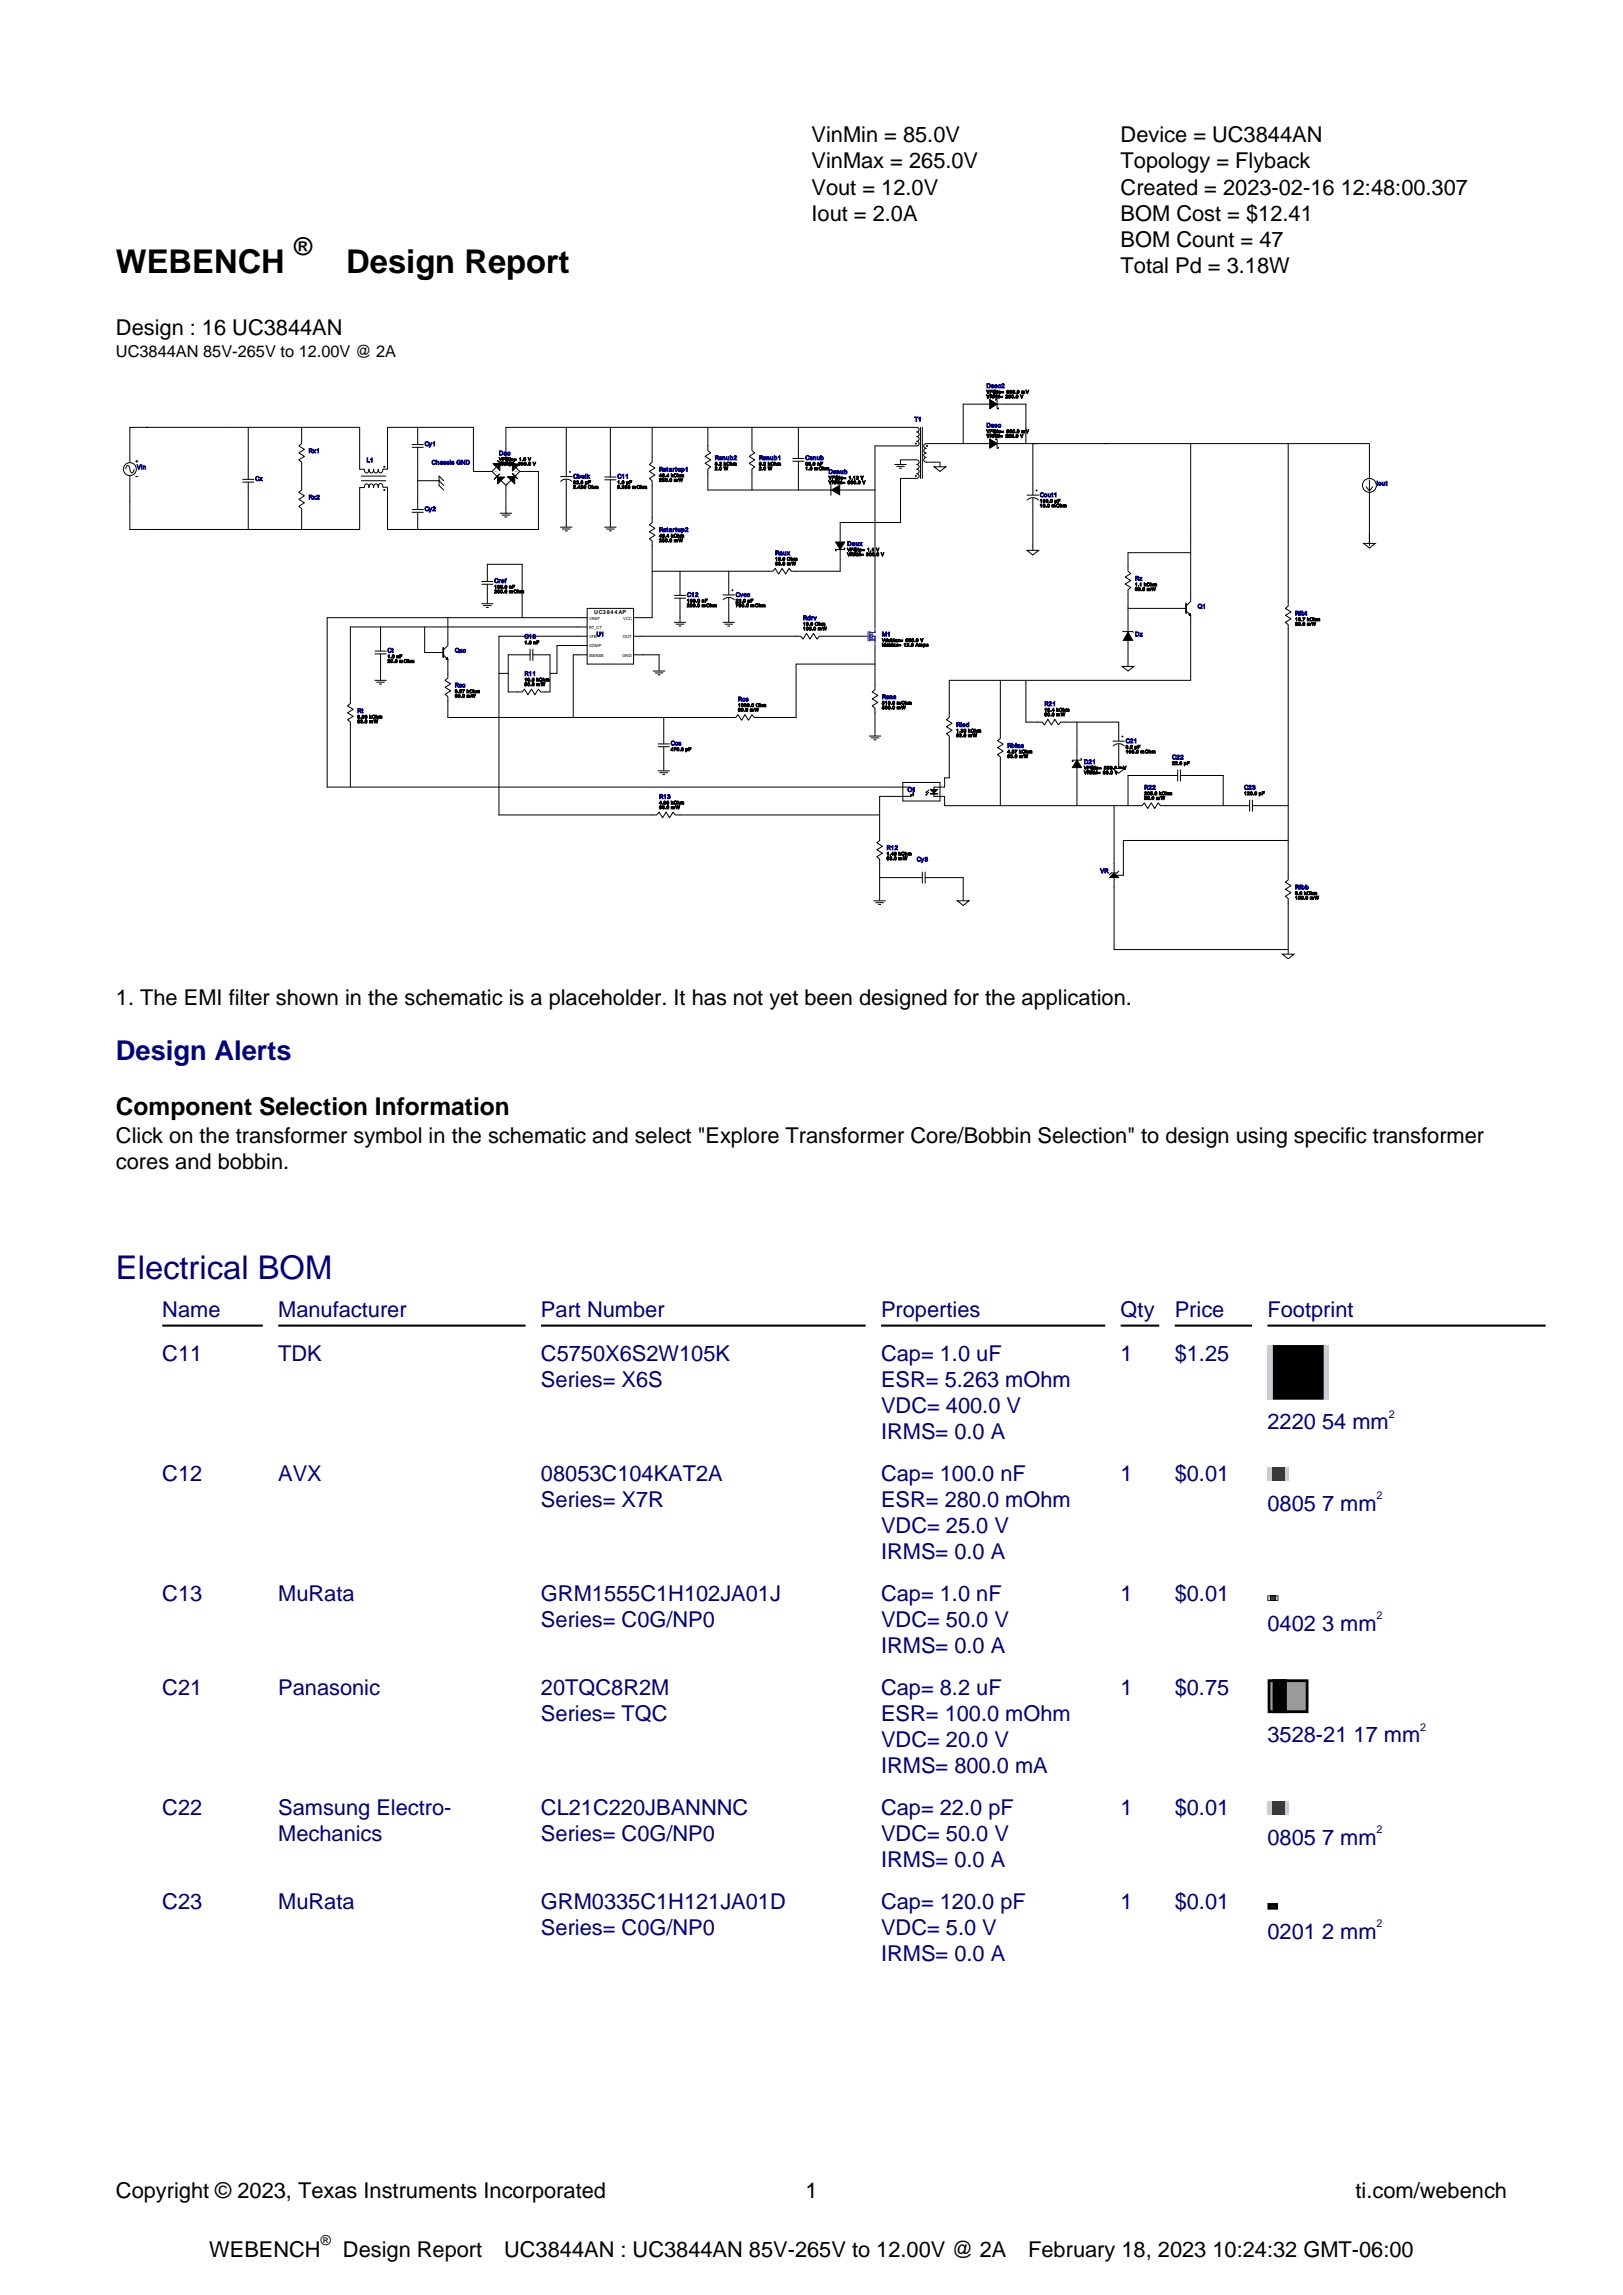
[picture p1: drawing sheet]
<svg xmlns="http://www.w3.org/2000/svg" width="210mm" height="297mm" viewBox="0 0 210 297" stroke-linecap="round" stroke-linejoin="round" font-family="sans-serif">
<defs><g id="words">
<g font-size="4.2">
<text x="15" y="35.3">WEBENCH</text>
<text x="44.8" y="35.3">Design Report</text>
</g>
<text font-size="4.2" fill="#000080" x="15" y="165.6">Electrical BOM</text>
<text font-size="3.5" fill="#008" x="15" y="137.2">Design Alerts</text>
<g font-size="3.2">
<text x="38" y="33">®</text>
<text x="15" y="144.3">Component Selection Information</text>
</g>
<g font-size="2.8">
<text x="105" y="18.4">VinMin = 85.0V</text>
<text x="105" y="21.8">VinMax = 265.0V</text>
<text x="145" y="18.4">Device = UC3844AN</text>
<text x="145" y="21.8">Topology = Flyback</text>
<text x="105" y="25.2">Vout = 12.0V</text>
<text x="105" y="28.6">Iout = 2.0A</text>
<text x="145" y="25.2">Created = 2023-02-16 12:48:00.307</text>
<text x="145" y="28.6">BOM Cost = $12.41</text>
<text x="145" y="32">BOM Count = 47</text>
<text x="145" y="35.3">Total Pd = 3.18W</text>
<text x="15" y="43.4">Design : 16 UC3844AN</text>
<text x="15" y="130.1">1. The EMI filter shown in the schematic is a placeholder. It has not yet been designed for the application.</text>
<text x="15" y="147.9">Click on the transformer symbol in the schematic and select &quot;Explore Transformer Core/Bobbin Selection&quot; to design using specific transformer</text>
<text x="15" y="151.2">cores and bobbin.</text>
<text x="15" y="284.4">Copyright © 2023, Texas Instruments Incorporated</text>
<text x="104.2" y="284.4">1</text>
<text x="175.4" y="284.4">ti.com/webench</text>
<text x="27.1" y="292">WEBENCH</text>
<text x="44.4" y="292">Design Report</text>
<text x="65.2" y="292">UC3844AN : UC3844AN 85V-265V to 12.00V @ 2A</text>
<text x="133" y="292">February 18, 2023 10:24:32 GMT-06:00</text>
</g>
<g font-size="2.8" fill="#000080">
<text x="21" y="170.4">Name</text>
<text x="36" y="170.4">Manufacturer</text>
<text x="70" y="170.4">Part Number</text>
<text x="114" y="170.4">Properties</text>
<text x="145" y="170.4">Qty</text>
<text x="152" y="170.4">Price</text>
<text x="164" y="170.4">Footprint</text>
<text x="21" y="176.1">C11</text>
<text x="36" y="176.1">TDK</text>
<text x="70" y="176.1">C5750X6S2W105K</text>
<text x="70" y="179.5">Series= X6S</text>
<text x="114" y="176.1">Cap= 1.0 uF</text>
<text x="114" y="179.5">ESR= 5.263 mOhm</text>
<text x="145" y="176.1">1</text>
<text x="152" y="176.1">$1.25</text>
<text x="114" y="182.9">VDC= 400.0 V</text>
<text x="164" y="185">2220 54 mm</text>
<text x="21" y="191.6">C12</text>
<text x="36" y="191.6">AVX</text>
<text x="70" y="191.6">08053C104KAT2A</text>
<text x="114" y="186.3">IRMS= 0.0 A</text>
<text x="114" y="191.6">Cap= 100.0 nF</text>
<text x="145" y="191.6">1</text>
<text x="152" y="191.6">$0.01</text>
<text x="70" y="195">Series= X7R</text>
<text x="114" y="195">ESR= 280.0 mOhm</text>
<text x="164" y="195.5">0805 7 mm</text>
<text x="114" y="198.4">VDC= 25.0 V</text>
<text x="114" y="201.8">IRMS= 0.0 A</text>
<text x="21" y="207.2">C13</text>
<text x="36" y="207.2">MuRata</text>
<text x="70" y="207.2">GRM1555C1H102JA01J</text>
<text x="114" y="207.2">Cap= 1.0 nF</text>
<text x="145" y="207.2">1</text>
<text x="152" y="207.2">$0.01</text>
<text x="70" y="210.6">Series= C0G/NP0</text>
<text x="114" y="210.6">VDC= 50.0 V</text>
<text x="114" y="214">IRMS= 0.0 A</text>
<text x="164" y="211">0402 3 mm</text>
<text x="21" y="219.3">C21</text>
<text x="36" y="219.3">Panasonic</text>
<text x="70" y="219.3">20TQC8R2M</text>
<text x="114" y="219.3">Cap= 8.2 uF</text>
<text x="145" y="219.3">1</text>
<text x="152" y="219.3">$0.75</text>
<text x="70" y="222.7">Series= TQC</text>
<text x="114" y="222.7">ESR= 100.0 mOhm</text>
<text x="114" y="226.1">VDC= 20.0 V</text>
<text x="164" y="225.5">3528-21 17 mm</text>
<text x="114" y="229.5">IRMS= 800.0 mA</text>
<text x="21" y="234.9">C22</text>
<text x="36" y="234.9">Samsung Electro-</text>
<text x="36" y="238.3">Mechanics</text>
<text x="70" y="234.9">CL21C220JBANNNC</text>
<text x="70" y="238.3">Series= C0G/NP0</text>
<text x="114" y="234.9">Cap= 22.0 pF</text>
<text x="114" y="238.3">VDC= 50.0 V</text>
<text x="145" y="234.9">1</text>
<text x="152" y="234.9">$0.01</text>
<text x="164" y="238.7">0805 7 mm</text>
<text x="114" y="241.7">IRMS= 0.0 A</text>
<text x="21" y="247.1">C23</text>
<text x="36" y="247.1">MuRata</text>
<text x="70" y="247.1">GRM0335C1H121JA01D</text>
<text x="70" y="250.4">Series= C0G/NP0</text>
<text x="114" y="247.1">Cap= 120.0 pF</text>
<text x="114" y="250.4">VDC= 5.0 V</text>
<text x="145" y="247.1">1</text>
<text x="152" y="247.1">$0.01</text>
<text x="164" y="250.9">0201 2 mm</text>
<text x="114" y="253.8">IRMS= 0.0 A</text>
</g>
<text font-size="2.1" x="15" y="46.2">UC3844AN 85V-265V to 12.00V @ 2A</text>
<text font-size="1.8" x="41.5" y="290.6">®</text>
<g font-size="1.4" fill="#000080">
<text x="179.7" y="183.5">2</text>
<text x="178.1" y="194">2</text>
<text x="178.1" y="209.6">2</text>
<text x="183.8" y="224">2</text>
<text x="178.1" y="237.3">2</text>
<text x="178.1" y="249.4">2</text>
</g>
<g font-size=".8" fill="#000080">
<text x="127.6" y="50.2">Dsec2</text>
<text x="39.9" y="58.6">Rx1</text>
<text x="47.4" y="59.8">L1</text>
<text x="54.9" y="57.7">Cy1</text>
<text x="64.6" y="58.9">Dac</text>
<text x="92.5" y="59.5">Rsnub2</text>
<text x="98.2" y="59.5">Rsnub1</text>
<text x="104.2" y="59.5">Csnub</text>
<text x="118.3" y="54.5">T1</text>
<text x="127.6" y="55.3">Dsec</text>
<text x="17.7" y="60.7">Vin</text>
<text x="33" y="62.2">Cx</text>
<text x="39.9" y="64.6">Rx2</text>
<text x="55.8" y="60.1">Chassis GND</text>
<text x="74.2" y="61.9">Cbulk</text>
<text x="79.9" y="61.9">C11</text>
<text x="85.3" y="61">Rstartup1</text>
<text x="107.2" y="61.3">Dsnub</text>
<text x="134.5" y="64.3">Cout1</text>
<text x="178.1" y="62.8">Iout</text>
<text x="54.9" y="66.1">Cy2</text>
<text x="85.3" y="68.8">Rstartup2</text>
<text x="100.3" y="71.8">Raux</text>
<text x="109.6" y="70.6">Daux</text>
<text x="64" y="75.4">Cref</text>
<text x="88.9" y="77.2">C12</text>
<text x="95.2" y="77.2">Cvcc</text>
<text x="146.9" y="75.1">Rz</text>
<text x="67.9" y="82.6">C13</text>
<text x="77.2" y="82.3">U1</text>
<text x="103.9" y="80.2">Rdrv</text>
<text x="114.1" y="82.3">M1</text>
<text x="146.9" y="82.3">Dz</text>
<text x="155" y="78.7">Q1</text>
<text x="167.6" y="79.6">Rfbt</text>
<text x="50.1" y="84.4">Ct</text>
<text x="58.9" y="84.4">Qsc</text>
<text x="58.9" y="88.9">Rsc</text>
<text x="67.9" y="87.4">R11</text>
<text x="46.2" y="92.2">Rt</text>
<text x="95.5" y="90.7">Rcs</text>
<text x="114.1" y="90.4">Rsns</text>
<text x="123.7" y="94.1">Rled</text>
<text x="135.1" y="91.3">R21</text>
<text x="86.8" y="96.5">Ccs</text>
<text x="130.3" y="96.8">Rbias</text>
<text x="140.2" y="98.9">D21</text>
<text x="145.7" y="96.2">C21</text>
<text x="151.7" y="98.3">C22</text>
<text x="85.3" y="103.4">R13</text>
<text x="117.4" y="102.5">O1</text>
<text x="148.1" y="102.2">R22</text>
<text x="161" y="102.2">C23</text>
<text x="114.7" y="110">R12</text>
<text x="118.6" y="111.5">Cy3</text>
<text x="142.3" y="113">VR</text>
<text x="167.6" y="115.1">Rfbb</text>
</g>
<text font-size=".7" x="76.9" y="79.5">UC3844AP</text>
<g font-size=".6">
<text x="127.6" y="50.9">VF@Io= 860.0 mV</text>
<text x="127.6" y="51.5">VRRM= 250.0 V</text>
<text x="64.6" y="59.6">VF@Io= 1.0 V</text>
<text x="65.7" y="59.9" transform="rotate(-90 65.7 59.9)">+</text>
<text x="127.6" y="56">VF@Io= 860.0 mV</text>
<text x="127.6" y="56.6">VRRM= 250.0 V</text>
<text x="64.3" y="60.8" transform="rotate(-180 64.3 60.8)">~</text>
<text x="64.6" y="60.2">VRRM= 600.0 V</text>
<text x="65.7" y="62.6" transform="rotate(-90 65.7 62.6)">-</text>
<text x="67" y="60.8" transform="rotate(-180 67 60.8)">~</text>
<text x="74.2" y="62.6">82.0 µF</text>
<text x="74.2" y="63.2">2.426 Ohm</text>
<text x="79.9" y="62.6">1.0 µF</text>
<text x="79.9" y="63.2">5.263 mOhm</text>
<text x="85.3" y="61.7">46.4 kOhm</text>
<text x="85.3" y="62.3">250.0 mW</text>
<text x="92.5" y="60.2">8.2 kOhm</text>
<text x="92.5" y="60.8">2.0 W</text>
<text x="98.2" y="60.2">8.2 kOhm</text>
<text x="98.2" y="60.8">2.0 W</text>
<text x="104.2" y="60.2">68.0 nF</text>
<text x="104.2" y="60.8">1.0 mOhm</text>
<text x="107.2" y="62">VF@Io= 1.12 V</text>
<text x="107.2" y="62.6">VRRM= 600.0 V</text>
<text x="134.5" y="65">180.0 µF</text>
<text x="134.5" y="65.6">16.0 mOhm</text>
<text x="85.3" y="69.5">46.4 kOhm</text>
<text x="85.3" y="70.1">250.0 mW</text>
<text x="109.6" y="71.3">VF@Io= 1.1 V</text>
<text x="109.6" y="71.9">VRRM= 300.0 V</text>
<text x="64" y="76.1">100.0 nF</text>
<text x="64" y="76.8">280.0 mOhm</text>
<text x="88.9" y="78">100.0 nF</text>
<text x="95.2" y="78">22.0 µF</text>
<text x="100.3" y="72.5">10.0 Ohm</text>
<text x="100.3" y="73.1">63.0 mW</text>
<text x="146.9" y="75.8">1.1 kOhm</text>
<text x="146.9" y="76.5">63.0 mW</text>
<text x="67.9" y="83.4">1.0 nF</text>
<text x="88.9" y="78.6">280.0 mOhm</text>
<text x="95.2" y="78.6">760.0 mOhm</text>
<text x="103.9" y="81">10.0 Ohm</text>
<text x="103.9" y="81.6">100.0 mW</text>
<text x="114.1" y="83.1">VdsMax= 650.0 V</text>
<text x="114.1" y="83.7">IdsMax= 12.0 Amps</text>
<text x="167.6" y="80.4">13.7 kOhm</text>
<text x="167.6" y="81">63.0 mW</text>
<text x="50.1" y="85.2">1.0 nF</text>
<text x="50.1" y="85.8">25.0 mOhm</text>
<text x="58.9" y="89.7">3.57 kOhm</text>
<text x="67.9" y="88.2">10.0 kOhm</text>
<text x="67.9" y="88.8">50.0 mW</text>
<text x="46.2" y="93">8.66 kOhm</text>
<text x="46.2" y="93.6">63.0 mW</text>
<text x="58.9" y="90.3">63.0 mW</text>
<text x="95.5" y="91.5">1000.0 Ohm</text>
<text x="95.5" y="92.1">63.0 mW</text>
<text x="114.1" y="91.2">510.0 mOhm</text>
<text x="114.1" y="91.8">500.0 mW</text>
<text x="123.7" y="94.8">1.33 kOhm</text>
<text x="123.7" y="95.4">63.0 mW</text>
<text x="135.1" y="92.1">15.4 kOhm</text>
<text x="135.1" y="92.7">50.0 mW</text>
<text x="86.8" y="97.2">470.0 pF</text>
<text x="130.3" y="97.5">4.87 kOhm</text>
<text x="130.3" y="98.1">63.0 mW</text>
<text x="140.2" y="99.6">VF@Io= 550.0 mV</text>
<text x="140.2" y="100.2">VRRM= 30.0 V</text>
<text x="145.7" y="96.9">8.2 µF</text>
<text x="145.7" y="97.5">100.0 mOhm</text>
<text x="151.7" y="99">22.0 pF</text>
<text x="85.3" y="104.1">4.99 kOhm</text>
<text x="85.3" y="104.7">63.0 mW</text>
<text x="148.1" y="102.9">205.0 kOhm</text>
<text x="148.1" y="103.5">50.0 mW</text>
<text x="161" y="102.9">120.0 pF</text>
<text x="114.7" y="110.7">1.43 kOhm</text>
<text x="114.7" y="111.3">63.0 mW</text>
<text x="167.6" y="115.8">3.6 kOhm</text>
<text x="167.6" y="116.4">100.0 mW</text>
</g>
<g font-size=".5">
<text x="76.2" y="83.8">COMP</text>
<text x="76.2" y="82.6">VFB</text>
<text x="76.2" y="81.4">RT_CT</text>
<text x="76.2" y="80.2">VREF</text>
<text x="80.6" y="82.6">OUT</text>
<text x="80.6" y="80.2">VCC</text>
<text x="76.2" y="85">ISENSE</text>
<text x="80.5" y="85">GND</text>
</g>
</g></defs>
<g fill="none" stroke="#000" stroke-width=".13">
<path d="M53.3 57.5h1.5M53.3 57.9h1.5M54 55.9v1.6M54 57.9v1.6M63.8 60h.9v.9zM64.4 59.6l.6 .7zM65.5 58v1.2M65.5 59.2l.7 .8M65.5 59.2l-.8 .7M102.6 59.7h1.4M102.6 59.3h1.4M103.3 57.7v1.6"/>
<path d="M103.3 59.7v1.6M126.7 57.4h3.6M126.7 52.3h3.6M128.1 56.8l.9 .6-.9 .6zM128.1 51.7l.9 .6-.9 .6zM128.8 56.9v-.1h.2v1.2h.2v-.1M128.8 51.8v-.1h.2v1.2h.2v-.1M31.4 62h1.4M31.4 62.4h1.4M32.1 60.4v1.6M32.1 62.4v1.6M53.3 66.3h1.5"/>
<path d="M53.3 65.9h1.5M54 64.3v1.6M54 66.3v1.6M56.2 62.2h.6l.6 .6M57.4 62.2l-.6-.6v1.2l.6 .6M62.3 75.2h1.5M62.3 75.6h1.5M62.5 61h1.2M63.1 73.6v1.6M63.1 75.6v1.6M63.7 61l.7 .8M64 62l.6-.6z"/>
<path d="M64.4 61.7h.9l-.9 .9zM64.4 60.2l-.7 .8M64.6 62l.9 .8M64.7 66.4h1.5M64.9 66.7h1.1M65.3 66.9h.3M65.5 62.8v1.2M65.5 65.8v.6M65.6 61.7h1v.9zM65.9 60.3l.7-.6zM66.2 62l-.7 .8M66.3 60.1h.9l-.9 .9z"/>
<path d="M66.3 61.3l.7 .7zM66.5 60.3l.8 .7M67.3 61h1.2M67.3 61l-.8 .7M72.5 61.7h1.5M72.5 68.2h1.5M72.5 62.3a1.02 1.02 0 0 1 1.5 0M72.7 68.5h1.1M73.1 68.7h.3M73.3 60.1v1.6M73.3 62v1.7M73.3 67.6v.6"/>
<path d="M73.6 61.1h.3M73.7 61v.2M78.3 61.7h1.4M78.3 62.1h1.4M79 60.1v1.6M79 62.1v1.6M87.3 77.1h1.4M87.3 77.4h1.4M88 75.4v1.7M88 77.4v1.6M93.5 77h1.6M93.6 77.6a1.02 1.02 0 0 1 1.4 0"/>
<path d="M94.3 75.4v1.6M94.3 77.4v1.6M94.3 79.9v.6M94.7 76.4h.2M94.8 76.3v.2M106.3 63.4h3.6M107.5 62.7v1.4M108.1 70.1h1.2l-.6 1zM108.7 68.8v3.6M109.2 70.9h.1v.2h-1.2v.2h.1M132.9 64.1h1.5M132.9 64.7a1.02 1.02 0 0 1 1.5 0"/>
<path d="M133.6 62.5v1.6M133.6 64.4v1.7M134 63.5h.2M134.1 63.4v.2M48.5 84.3h1.5M48.5 84.6h1.5M49.2 82.6v1.7M49.2 84.6v1.6M67 84.7h1.6M68.6 84v1.5M68.9 84.7h1.7M68.9 84v1.5"/>
<path d="M84.5 86.8h1.6M84.7 87.1h1.1M85.1 87.3h.4M85.2 96.3h1.4M85.2 96.6h1.4M85.3 86.2v.6M85.9 94.7v1.6M85.9 96.6v1.7M93.5 80.5h1.6M93.8 80.8h1M94.1 81h.4M139.3 98.4l.6 .9h-1.2z"/>
<path d="M139.3 97.1v3.6M139.8 98.2h.1v.2h-1.2v.2h.2M144 95.9h1.5M144 96.5a1.02 1.02 0 0 1 1.5 0M144.8 94.4v1.5M144.8 96.3v1.7M145.1 95.3h.3M145.2 95.2v.2M152.4 99.6v1.5M152.7 99.6v1.5M117.7 113.6h1.6M119.3 112.9v1.4"/>
<path d="M119.7 113.6h1.6M119.7 112.9v1.4M150.8 100.4h1.6M152.7 100.4h1.7M160.1 104.3h1.6M161.7 103.5v1.5M162.1 104.3h1.6M162.1 103.5v1.5"/>
</g>
<path d="M128.1 56.8l.9 .6-.9 .6zM128.1 51.7l.9 .6-.9 .6zM64.4 61.7h.9l-.9 .9zM63.8 60h.9v.9zM66.3 60.1h.9l-.9 .9zM65.6 61.7h1v.9zM107.4 63.4l1.3-.7v1.4zM108.1 70.1h1.2l-.6 1zM139.3 98.4l.6 .9h-1.2z" fill="#000"/>
<path d="M120.9 60.4h1.5l-.8 .6z" fill="#fff"/>
<path d="M121.6 59.8v.6M120.9 60.4h1.5l-.8 .6z" fill="none" stroke="#000" stroke-width=".13"/>
<path d="M176.4 70.3h1.5l-.7 .6z" fill="#fff"/>
<path d="M176.4 70.3h1.5l-.7 .6zM177.2 69.7v.6M112.4 95.3h1.6M112.7 95.5h1.1M113 95.7h.4M113.2 94.7v.6" fill="none" stroke="#000" stroke-width=".13"/>
<path d="M144 99.5h1.5l-.7 .6z" fill="#fff"/>
<path d="M144 99.5h1.5l-.7 .6zM144.8 98.9v.6M113 116.6h1.6M113.3 116.8h1.1M113.6 117.1h.4M113.8 116v.6" fill="none" stroke="#000" stroke-width=".13"/>
<path d="M123.9 116.6h1.5l-.8 .6z" fill="#fff"/>
<g fill="none" stroke="#000" stroke-width=".13">
<path d="M116.5 59.5v.6M62.3 78.1h1.5M62.5 78.4h1.1M62.9 78.6h.3M63.1 77.5v.6M78.2 68.2h1.6M78.4 68.5h1.1M78.8 68.7h.4M79 67.6v.6M88 79.9v.6M115.7 60.1h1.6M116 60.4h1.1"/>
<path d="M116.3 60.6h.4M48.5 88h1.5M48.7 88.3h1.1M49.1 88.5h.3M49.2 87.4v.6M85.1 99.8h1.6M85.3 100h1.1M85.9 99.2v.6M87.2 80.5h1.6M87.4 80.8h1.1M87.8 81h.4M85.7 100.2h.4"/>
<path d="M123.9 116.6h1.5l-.8 .6zM124.6 116v.6"/>
</g>
<path d="M132.9 71.2h1.5l-.8 .6z" fill="#fff"/>
<path d="M132.9 71.2h1.5l-.8 .6zM133.6 70.6v.6" fill="none" stroke="#000" stroke-width=".13"/>
<path d="M165.9 123.5h1.5l-.7 .6z" fill="#fff"/>
<g fill="none" stroke="#000" stroke-width=".13">
<path d="M18.6 55.3h.6M39 56.8v.6l-.3 .3 .7 .5-.7 .4 .7 .5-.7 .4 .3 .3v.6M84.4 59.2v.6l-.4 .3 .7 .5-.7 .4 .7 .5-.7 .4 .4 .3v.6M91.6 57.7v.6l.4 .3-.8 .5 .8 .4-.8 .5 .8 .4-.4 .3v.6M97.3 57.7v.6l.4 .3-.8 .5 .8 .4-.8 .5 .8 .4-.4 .3v.6M117.4 55.3h1.2a.3 .3 0 0 1 .3 .3 .3 .3 0 0 1-.3 .3 .3 .3 0 0 1 .3 .3 .3 .3 0 0 1-.3 .3 .3 .3 0 0 1 .3 .3 .3 .3 0 0 1-.3 .3 .3 .3 0 0 1 .3 .3 .3 .3 0 0 1-.3 .3h-1.2M117.4 59.5h1.2a.3 .3 0 0 1 .3 .3 .3 .3 0 0 1-.3 .3 .3 .3 0 0 1 .3 .3 .3 .3 0 0 1-.3 .3 .3 .3 0 0 1 .3 .3 .3 .3 0 0 1-.3 .3 .3 .3 0 0 1 .3 .3 .3 .3 0 0 1-.3 .3h-1.2M119.1 55.3v6.6M119.3 55.3v6.6M121 57.4h-1.2a.3 .3 0 0 0-.3 .3 .3 .3 0 0 0 .3 .3 .3 .3 0 0 0-.3 .3 .3 .3 0 0 0 .3 .3 .3 .3 0 0 0-.3 .3 .3 .3 0 0 0 .3 .3 .3 .3 0 0 0-.3 .3 .3 .3 0 0 0 .3 .3h1.2M122.5 57.4h1.8M133.6 57.4h9.7"/>
<path d="M174.8 57.4h2.4M18.6 68.5h.6M39 62.8v.6l-.3 .3 .7 .5-.7 .4 .7 .5-.7 .4 .3 .3v.6M46.5 60.7h.6l.2 .4 .1 .1 .2-.1 .1-.3M46.7 61.6h3.3M46.7 62.2h3.3M47.7 60.7v.1M47.7 63.1l-.1-.4-.2-.1-.1 .1-.2 .4h-.6M47.7 63.1l.2-.4 .1-.1 .2 .1 .1 .4 .2-.4 .1-.1 .2 .1 .1 .4M47.7 63.1h.1M48.3 60.7v.1M48.3 63.1h.1"/>
<path d="M48.9 60.7l-.1 .4-.2 .1-.1-.1-.2-.3-.1 .3-.2 .1-.1-.1-.2-.3M48.9 63l.2-.4h.1a.45 .45 0 0 1 .3 .5h.6M50.1 60.7h-.6a.36 .36 0 0 1-.4 .4l-.2-.3M74.8 79.9h1.2M76 78.7h6v7.2h-6zM82 79.9h1.2M84.4 67v.6l-.4 .3 .7 .5-.7 .4 .7 .5-.7 .4 .4 .3v.6M99.4 73.9h.6l.3-.3 .5 .7 .4-.7 .5 .7 .4-.7 .3 .3h.6M113.2 77.8v1.8M166.7 77.8v.6l-.4 .3 .7 .5-.7 .4 .7 .5-.7 .4 .4 .3v.6M177.2 69.1v.6M45.3 90.4v.6l-.3 .3 .7 .5-.7 .4 .7 .5-.7 .4 .3 .4v.6"/>
<path d="M56.1 84.4h1.2M57.3 84.7l.7 .6v.9M57.9 85.3h-.1v-.1l.2 .1h-.3l.2-.2 .1 .2M58 82.6v.9l-.7 .6M58 87.1v.6l-.4 .3 .7 .5-.7 .4 .7 .5-.7 .4 .4 .3v.6M67 89.5h.6l.3-.3 .4 .7 .5-.7 .4 .7 .5-.7 .3 .3h.6M74.8 82.3h1.2M74.8 83.5h1.2M74.8 84.7h1.2M74.8 81.1h1.2M82 82.3h1.2M82 84.7h1.2"/>
<path d="M94.6 92.8h.6l.3-.3 .4 .7 .5-.7 .4 .7 .5-.7 .3 .3h.6M103 82.3h.6l.3 .4 .5-.7 .4 .7 .5-.7 .4 .7 .3-.4h.6M111.4 82.3h.6M113.2 80.5v.6M113.2 83.5v.6M113.2 88.6v.6l-.3 .3 .7 .5-.7 .4 .7 .5-.7 .4 .3 .3v.6M122.8 92.2v.6l-.3 .3 .7 .5-.7 .5 .7 .4-.7 .5 .3 .3v.6M129.4 95v.6l-.3 .3 .7 .4-.7 .5 .7 .4-.7 .5 .3 .3v.6M134.2 93.5h.6l.3 .3 .5-.7 .4 .7 .5-.7 .4 .7 .3-.3h.6M145.2 81.6l.2 .1h1.2l.1 .2M146 80.5v3.6M84.4 105.5h.6l.3-.4 .4 .7 .5-.7 .4 .7 .5-.7 .3 .4h.6"/>
<path d="M113.8 108.2v.6l-.3 .3 .7 .4-.7 .5 .7 .4-.7 .5 .3 .3v.6M116.2 101.9h1.6l.3 .3M116.8 101.3h4.8v2.4h-4.8zM117.8 102.8l.2 .2h-.2zM118.1 101.9l.1 1.1zM118.2 102.6l-.4 .5h-1.6M119.8 102.8l.1 .1h-.1zM119.8 102.5l.1 .1h-.1zM120.2 102.2l-.4 .4M120.2 102.5l-.4 .4M120.4 102.2h.9l-.5 .4zM120.4 102.7l.9 .1z"/>
<path d="M122.2 101.9h-1.4v1.2h1.4M143.6 113.6l.6-.6 .6 .6zM144.2 111.8v1.2M144.2 113.6v1.2M144.8 112.7l-.3 .3h-.7l-.2 .2M145.4 111.8v1.5h-.9M147.2 104.3h.6l.3-.4 .4 .7 .5-.7 .4 .7 .5-.7 .3 .4h.6M166.7 113.3v.6l-.4 .3 .7 .4-.7 .5 .7 .4-.7 .5 .4 .3v.6M165.9 123.5h1.5l-.7 .6zM166.7 122.9v.6"/>
<circle cx="118.5" cy="57.4" r=".06"/>
<circle cx="119.9" cy="57.7" r=".06"/>
<circle cx="49.7" cy="60.4" r=".06"/>
<circle cx="49.7" cy="63.4" r=".06"/>
<circle cx="118.5" cy="61.6" r=".06"/>
</g>
<path d="M112 82.3h.3M112.3 81.7v1.2M112.6 81.7v1.2M112.6 82.8h.6M112.6 82.3l.3-.3v.6zM112.9 82.3h.3v1.2M113.2 81.1v.8h-.6" fill="none" stroke="#00f" stroke-width=".13"/>
<g fill="#000">
<path d="M146 81.7l.7 1.2h-1.5zM117.8 102.8l.2 .2h-.2zM118.1 101.9l.1 1.1zM119.8 102.8l.1 .1h-.1zM119.8 102.5l.1 .1h-.1zM120.4 102.2h.9l-.5 .4zM120.4 102.7l.9 .1zM143.6 113.6l.6-.6 .6 .6z"/>
<circle cx="118.5" cy="57.4" r=".06"/>
<circle cx="119.9" cy="57.7" r=".06"/>
<circle cx="118.5" cy="61.6" r=".06"/>
</g>
<path d="M57.3 83.8v1.2" fill="none" stroke="#000" stroke-width=".24"/>
<path d="M145.2 86.2h1.5l-.7 .6z" fill="#fff"/>
<g fill="none" stroke="#000" stroke-width=".13">
<path d="M17.5 59.7h.4M17.7 59.5v.4M18.6 55.3h-1.8v4.5M18.9 55.3h27.6v5.4M32.1 55.3v5.1M39 55.3v1.5M54 55.3v.6M54 59.5v4.8M73.3 55.3v4.8M79 55.3v4.8M84.4 55.3v3.9M91.6 55.3v2.4"/>
<path d="M97.3 55.3v2.4M103.3 55.3v2.4M116.5 59.5h.9M117.4 55.3h-51.9v2.7M117.4 57.7h-4.2v20.1M121 59.8h.6M121 57.4h1.5M124.3 57.4h2.4M126.7 52.3h-2.1v5.1M130.3 57.4h3.3v5.1M130.3 52.3h2.4v5.1M143 57.4h31.8"/>
<path d="M154.1 57.4v20.4l-.6 .6M166.7 57.4v20.4M177.2 57.4v4.5M16.3 60.7l.1-.4 .1-.1a.79 .79 0 0 1 .4 .8l.2 .2 .1-.1 .1-.4M16.8 61.6v6.9h1.8M17.5 61.7h.4M32.1 64v4.5M39 60.4v2.4M39 66.4v2.1M46.5 63.1v5.4h-27.3M50.1 60.7v-5.4h11.2v5.7h1.2M54 67.9v.6"/>
<path d="M54 62.2h2.1M58 79.9v2.7M63.1 73.6v-.6h4.5v6.9M63.1 77.2v.3M65.5 64v1.8M68.5 61h1.2v7.5h-19.6v-5.4M73.3 63.7v3.9M74.8 79.9h-32.5v22h73.9M79 63.7v3.9M84.4 70.6v9.3h-1.2M84.4 73.9h15M84.4 62.8v4.2"/>
<path d="M88 73.9v1.5M88 79v.9M91.6 61.3v2.1h14.7M94.3 73.9v1.5M94.3 79v.9M97.3 61.3v2.1M103.3 61.3v2.1M108.7 72.4v1.5h-5.7M109.9 63.4h3.3M113.2 79.6v.9M117.4 61.9h-.9v5.7h-7.8v1.2M133.6 66.1v4.5"/>
<path d="M146 78.7h7.5M153.5 79l.6 .6v8.4h-31.3v4.2M154 79.6h-.1v-.1l.2 .1h-.3l.2-.2 .1 .2M154.1 71.5h-8.1v2.4l.3 .3-.7 .5 .7 .4-.7 .5 .7 .4-.3 .3v4.2M176.8 63l.4 .5M177.2 61.9a.9 .9 0 0 0-.9 .9 .9 .9 0 0 0 .9 .9M177.2 61.9a.9 .9 0 0 1 .9 .9 .9 .9 0 0 1-.9 .9M177.2 62.1v1.4M177.2 63.7v6.9M177.6 63l-.4 .5M45.3 94.1v7.8M49.2 81.1v1.5"/>
<path d="M49.2 86.2v1.2M54.9 81.1v3.3h1.2M58 90.7v2.1h36.6M58 86.2v.9M64.6 87.1h1.2M67 84.7h-1.2v4.8h1.2M70.6 84.7h.6v4.8h-.6M74.8 81.1h-29.5v9.3M74.8 82.3h-10.2v23.2h19.8M74.8 83.5h-2.7v3.6h-.9M74.8 84.7h-.6v8.1M83.2 84.7h2.1v1.5"/>
<path d="M83.2 82.3h19.8M85.9 92.8v1.9M85.9 98.3v.9M106.6 82.3h4.8M113.2 85.9h-10.2v6.9h-4.8M113.2 84.1v4.5M113.2 92.2v2.5M122.8 95.9v4.8h-.6v1.2M129.4 88v7M129.4 98.6v5.7M132.7 88v5.5h1.5M137.8 93.5h7v.9"/>
<path d="M139.3 93.5v3.6M144.8 98v.9M145.2 86.2h1.5l-.7 .6zM146 84.1v2.1M166.7 81.4v31.9M88 105.5h25.8M113.8 111.8v4.2M113.8 113.6h3.9M116.2 103.1h-2.4v5.1M121.3 113.6h3.3v2.4M122.2 103.1v1.2h25M139.3 100.7v3.6"/>
<path d="M144.2 114.8v8.1h22.5v-6M144.2 104.3v7.5M150.8 100.4h-4.8v3.9M150.8 104.3h9.3M154.4 100.4h3.9v3.9M163.7 104.3h3M166.7 108.8h-21.3v3"/>
<circle cx="16.8" cy="60.7" r=".84"/>
</g>
<path d="M153.5 78.1v1.2" fill="none" stroke="#000" stroke-width=".24"/>
<path d="M16 171.5h3" fill="none" stroke="#fff" stroke-width=".26"/>
<path d="M21 171.5h13M36 171.5h32M70 171.5h42M114 171.5h29M145 171.5h5M152 171.5h10M164 171.5h36" fill="none" stroke="#000" stroke-width=".26"/>
<path d="M164 174.1h8v7h-8z" fill="#ccc"/>
<g fill="#000">
<path d="M164.8 174.2h6.4v6.8h-6.4z"/>
<path d="M164.9 174.3h6.2v6.6h-6.2zM164.7 174.1v7h6.6v-7z"/>
</g>
<path d="M164 189.9h2.8v1.7h-2.8z" fill="#cbcbcb"/>
<path d="M164.6 189.9h1.6v1.7h-1.6z" fill="#363636"/>
<path d="M164 206.5h1.4v.7h-1.4z" fill="#cbcbcb"/>
<path d="M164.4 206.5h.7v.7h-.7z" fill="#363636"/>
<g fill="#000">
<path d="M164.4 206.6h.6v.5h-.6zM164.4 206.5v.7h.7v-.7z"/>
<path d="M164.1 206.6h1.2v.5h-1.2zM164 206.5v.7h1.4v-.7z"/>
</g>
<path d="M164.2 217.5h4.9v4h-4.9z" fill="#999"/>
<path d="M164.2 217.5h4.9v4h-4.9zM164.8 217.5h1.5v4h-1.5z" fill="none" stroke="#000" stroke-width=".36"/>
<path d="M164.8 217.5h1.5v4h-1.5z" fill="#000"/>
<path d="M164 233.1h2.8v1.8h-2.8z" fill="#cbcbcb"/>
<path d="M164.6 233.1h1.6v1.8h-1.6z" fill="#363636"/>
<path d="M164.2 246.5h1v.4h-1z" fill="#404040"/>
<path d="M164.2 246.5h1v.4h-1z" fill="none" stroke="#000" stroke-width=".39"/>
<use href="#words"/>
</svg>
